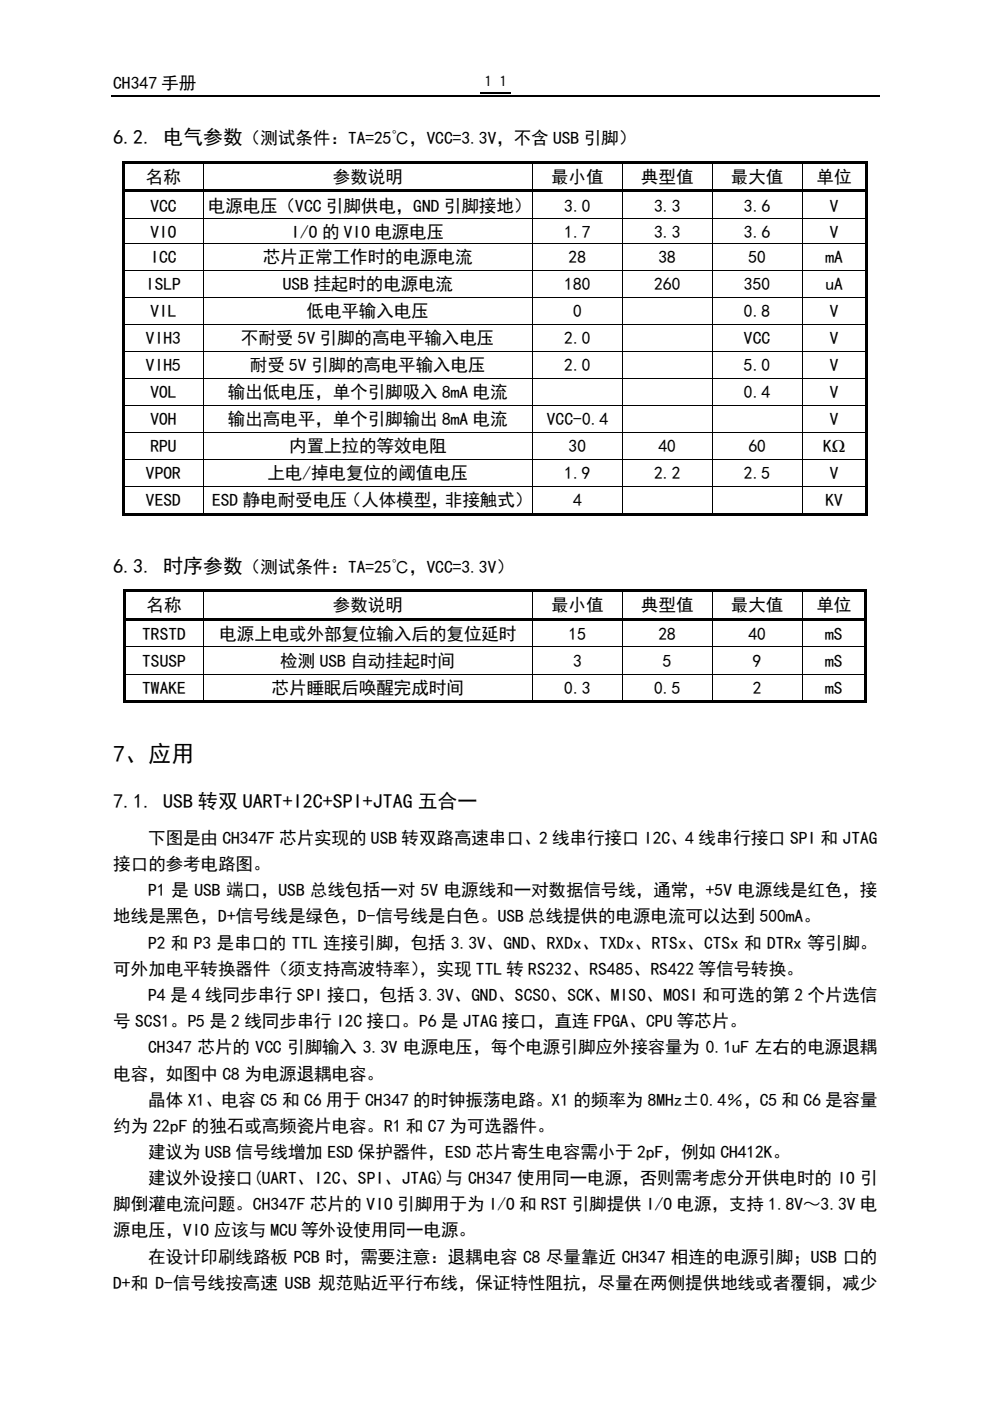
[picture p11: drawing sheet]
<svg xmlns="http://www.w3.org/2000/svg" width="210mm" height="297mm" viewBox="0 0 210 297" stroke-linecap="round" stroke-linejoin="round" font-family="sans-serif">
<defs><g id="words">
<text font-size="5" x="24" y="161.5">7、应用</text>
<g font-size="4.2">
<text x="24" y="30.6">6.2. 电气参数</text>
<text x="24" y="121.4">6.3. 时序参数</text>
<text x="24" y="171.3">7.1. USB 转双 UART+I2C+SPI+JTAG 五合一</text>
</g>
<g font-size="3.7">
<text x="24" y="18.8">CH347 手册</text>
<text x="51.5" y="30.6">（测试条件：TA=25℃，VCC=3.3V，不含 USB 引脚）</text>
<text x="30.9" y="38.8">名称</text>
<text x="70.6" y="38.8">参数说明</text>
<text x="116.8" y="38.8">最小值</text>
<text x="135.9" y="38.8">典型值</text>
<text x="154.9" y="38.8">最大值</text>
<text x="173.1" y="38.8">单位</text>
<text x="31.9" y="44.9">VCC</text>
<text x="44.1" y="44.9">电源电压（VCC 引脚供电，GND 引脚接地）</text>
<text x="119.6" y="44.9">3.0</text>
<text x="138.7" y="44.9">3.3</text>
<text x="157.7" y="44.9">3.6</text>
<text x="175.9" y="44.9">V</text>
<text x="31.9" y="50.4">VIO</text>
<text x="61.8" y="50.4">I/O 的 VIO 电源电压</text>
<text x="119.6" y="50.4">1.7</text>
<text x="138.7" y="50.4">3.3</text>
<text x="157.7" y="50.4">3.6</text>
<text x="175.9" y="50.4">V</text>
<text x="31.9" y="55.8">ICC</text>
<text x="55.7" y="55.8">芯片正常工作时的电源电流</text>
<text x="120.6" y="55.8">28</text>
<text x="139.6" y="55.8">38</text>
<text x="158.7" y="55.8">50</text>
<text x="175" y="55.8">mA</text>
<text x="30.9" y="61.5">ISLP</text>
<text x="59.9" y="61.5">USB 挂起时的电源电流</text>
<text x="119.6" y="61.5">180</text>
<text x="138.7" y="61.5">260</text>
<text x="157.7" y="61.5">350</text>
<text x="175" y="61.5">uA</text>
<text x="31.9" y="67.3">VIL</text>
<text x="65" y="67.3">低电平输入电压</text>
<text x="121.5" y="67.3">0</text>
<text x="157.7" y="67.3">0.8</text>
<text x="175.9" y="67.3">V</text>
<text x="30.9" y="73">VIH3</text>
<text x="51.1" y="73">不耐受 5V 引脚的高电平输入电压</text>
<text x="119.6" y="73">2.0</text>
<text x="157.7" y="73">VCC</text>
<text x="175.9" y="73">V</text>
<text x="30.9" y="78.7">VIH5</text>
<text x="53" y="78.7">耐受 5V 引脚的高电平输入电压</text>
<text x="119.6" y="78.7">2.0</text>
<text x="157.7" y="78.7">5.0</text>
<text x="175.9" y="78.7">V</text>
<text x="31.9" y="84.4">VOL</text>
<text x="48.3" y="84.4">输出低电压，单个引脚吸入 8mA 电流</text>
<text x="157.7" y="84.4">0.4</text>
<text x="175.9" y="84.4">V</text>
<text x="31.9" y="90.2">VOH</text>
<text x="31.9" y="95.9">RPU</text>
<text x="48.3" y="90.2">输出高电平，单个引脚输出 8mA 电流</text>
<text x="61.3" y="95.9">内置上拉的等效电阻</text>
<text x="116" y="90.2">VCC-0.4</text>
<text x="120.6" y="95.9">30</text>
<text x="139.6" y="95.9">40</text>
<text x="158.7" y="95.9">60</text>
<text x="174.5" y="95.9">KΩ</text>
<text x="175.9" y="90.2">V</text>
<text x="30.9" y="101.6">VPOR</text>
<text x="56.7" y="101.6">上电/掉电复位的阈值电压</text>
<text x="119.6" y="101.6">1.9</text>
<text x="138.7" y="101.6">2.2</text>
<text x="157.7" y="101.6">2.5</text>
<text x="175.9" y="101.6">V</text>
<text x="30.9" y="107.3">VESD</text>
<text x="45" y="107.3">ESD 静电耐受电压（人体模型，非接触式）</text>
<text x="121.5" y="107.3">4</text>
<text x="175" y="107.3">KV</text>
<text x="51.5" y="121.4">（测试条件：TA=25℃，VCC=3.3V）</text>
<text x="31.1" y="129.6">名称</text>
<text x="70.6" y="129.6">参数说明</text>
<text x="116.8" y="129.6">最小值</text>
<text x="135.9" y="129.6">典型值</text>
<text x="154.9" y="129.6">最大值</text>
<text x="173.1" y="129.6">单位</text>
<text x="30.1" y="135.7">TRSTD</text>
<text x="46.5" y="135.7">电源上电或外部复位输入后的复位延时</text>
<text x="120.6" y="135.7">15</text>
<text x="139.6" y="135.7">28</text>
<text x="158.7" y="135.7">40</text>
<text x="174.9" y="135.7">mS</text>
<text x="30.1" y="141.4">TSUSP</text>
<text x="59.4" y="141.4">检测 USB 自动挂起时间</text>
<text x="121.5" y="141.4">3</text>
<text x="140.5" y="141.4">5</text>
<text x="159.6" y="141.4">9</text>
<text x="174.9" y="141.4">mS</text>
<text x="30.1" y="147.1">TWAKE</text>
<text x="57.6" y="147.1">芯片睡眠后唤醒完成时间</text>
<text x="119.6" y="147.1">0.3</text>
<text x="138.7" y="147.1">0.5</text>
<text x="159.6" y="147.1">2</text>
<text x="174.9" y="147.1">mS</text>
<text x="31.4" y="178.9">下图是由 CH347F 芯片实现的 USB 转双路高速串口、2 线串行接口 I2C、4 线串行接口 SPI 和 JTAG</text>
<text x="24" y="184.5">接口的参考电路图。</text>
<text x="31.4" y="190">P1 是 USB 端口，USB 总线包括一对 5V 电源线和一对数据信号线，通常，+5V 电源线是红色，接</text>
<text x="24" y="195.6">地线是黑色，D+信号线是绿色，D-信号线是白色。USB 总线提供的电源电流可以达到 500mA。</text>
<text x="31.4" y="201.2">P2 和 P3 是串口的 TTL 连接引脚，包括 3.3V、GND、RXDx、TXDx、RTSx、CTSx 和 DTRx 等引脚。</text>
<text x="24" y="206.7">可外加电平转换器件（须支持高波特率）</text>
<text x="88.9" y="206.7">，实现 TTL 转 RS232、RS485、RS422 等信号转换。</text>
<text x="31.4" y="212.2">P4 是 4 线同步串行 SPI 接口，包括 3.3V、GND、SCS0、SCK、MISO、MOSI 和可选的第 2 个片选信</text>
<text x="24" y="217.8">号 SCS1。P5 是 2 线同步串行 I2C 接口。P6 是 JTAG 接口，直连 FPGA、CPU 等芯片。</text>
<text x="31.4" y="223.3">CH347 芯片的 VCC 引脚输入 3.3V 电源电压，每个电源引脚应外接容量为 0.1uF 左右的电源退耦</text>
<text x="24" y="228.9">电容，如图中 C8 为电源退耦电容。</text>
<text x="24" y="240">约为 22pF 的独石或高频瓷片电容。R1 和 C7 为可选器件。</text>
<text x="31.4" y="234.4">晶体 X1、电容 C5 和 C6 用于 CH347 的时钟振荡电路。X1 的频率为 8MHz±0.4％，C5 和 C6 是容量</text>
<text x="31.4" y="245.5">建议为 USB 信号线增加 ESD 保护器件，ESD 芯片寄生电容需小于 2pF，例如 CH412K。</text>
<text x="31.4" y="251.1">建议外设接口(UART、I2C、SPI、JTAG)与 CH347 使用同一电源，否则需考虑分开供电时的 IO 引</text>
<text x="24" y="256.6">脚倒灌电流问题。CH347F 芯片的 VIO 引脚用于为 I/O 和 RST 引脚提供 I/O 电源，支持 1.8V～3.3V 电</text>
<text x="24" y="262.2">源电压，VIO 应该与 MCU 等外设使用同一电源。</text>
<text x="31.4" y="267.7">在设计印刷线路板 PCB 时，需要注意：退耦电容 C8 尽量靠近 CH347 相连的电源引脚；USB 口的</text>
<text x="24" y="273.3">D+和 D-信号线按高速 USB 规范贴近平行布线，保证特性阻抗，尽量在两侧提供地线或者覆铜，减少</text>
</g>
<text font-size="3.2" x="101.8" y="18.2">１１</text>
</g></defs>
<path d="M101.8 19.7h6.4M23.5 20.3h163" fill="none" stroke="#000" stroke-width=".25"/>
<g fill="#000">
<path d="M26 34.1h.5v.6h-.5zM26 34.1h.5v.5h-.5zM26.5 34.1h16.5v.5h-16.5zM43 34.6l.1 .1zM43 34.1h.5v.5h-.5zM43.5 34.1h69.3v.5h-69.3zM112.8 34.6l.2 .1zM112.8 34.1h.5v.5h-.5zM113.3 34.1h18.6v.5h-18.6zM131.9 34.6l.1 .1zM131.9 34.1h.5v.5h-.5zM132.4 34.1h18.5v.5h-18.5z"/>
<path d="M150.9 34.6l.2 .1zM150.9 34.1h.5v.5h-.5zM151.4 34.1h18.6v.5h-18.6zM170 34.6l.1 .1zM170 34.1h.5v.5h-.5zM170.5 34.1h12.9v.5h-12.9zM183.4 34.1h.5v.6h-.5zM183.4 34.1h.5v.5h-.5zM26 34.7h.5v5.5h-.5zM26 40.2h.5v.6h-.5zM26 40.8h.5v5.5h-.5zM26 46.3h.5v.2h-.5z"/>
<path d="M26 46.5h.5v5h-.5zM26 51.5h.5v.2h-.5zM26 51.7h.5v5.5h-.5zM26 57.2h.5v.2h-.5zM26.5 40.2h16.5v.5h-16.5zM43 40.7l.1 .1zM43 40.2h.5v.5h-.5zM43 46.3h.1v.2h-.1zM43 51.5h.1v.2h-.1zM43 57.2h.1v.2h-.1zM43.5 40.2h69.3v.5h-69.3zM112.8 40.7l.2 .1z"/>
<path d="M112.8 40.2h.5v.5h-.5zM112.8 46.3h.2v.2h-.2zM112.8 51.5h.2v.2h-.2zM112.8 57.2h.2v.2h-.2zM113.3 40.2h18.6v.5h-18.6zM131.9 40.7l.1 .1zM131.9 40.2h.5v.5h-.5zM131.9 46.3h.1v.2h-.1zM131.9 51.5h.1v.2h-.1zM131.9 57.2h.1v.2h-.1zM132.4 40.2h18.5v.5h-18.5zM150.9 40.7l.2 .1z"/>
<path d="M150.9 40.2h.5v.5h-.5zM150.9 46.3h.2v.2h-.2zM150.9 51.5h.2v.2h-.2zM150.9 57.2h.2v.2h-.2zM151.4 40.2h18.6v.5h-18.6zM170 40.7l.1 .1zM170 40.2h.5v.5h-.5zM170 46.3h.1v.2h-.1zM170 51.5h.1v.2h-.1zM170 57.2h.1v.2h-.1zM170.5 40.2h12.9v.5h-12.9zM183.4 34.7h.5v5.5h-.5z"/>
<path d="M183.4 40.2h.5v.6h-.5zM183.4 40.8h.5v5.5h-.5zM183.4 46.3h.5v.2h-.5zM183.4 46.5h.5v5h-.5zM183.4 51.5h.5v.2h-.5zM183.4 51.7h.5v5.5h-.5zM183.4 57.2h.5v.2h-.5zM26 57.4h.5v5.5h-.5zM26 62.9h.5v.2h-.5zM26 63.1h.5v5.6h-.5zM26 68.7h.5v.2h-.5zM26 68.9h.5v5.5h-.5z"/>
<path d="M26 74.4h.5v.2h-.5zM43 62.9h.1v.2h-.1zM43 68.7h.1v.2h-.1zM43 74.4h.1v.2h-.1zM112.8 62.9h.2v.2h-.2zM112.8 68.7h.2v.2h-.2zM112.8 74.4h.2v.2h-.2zM131.9 62.9h.1v.2h-.1zM131.9 68.7h.1v.2h-.1zM131.9 74.4h.1v.2h-.1zM150.9 62.9h.2v.2h-.2zM150.9 68.7h.2v.2h-.2z"/>
<path d="M150.9 74.4h.2v.2h-.2zM170 62.9h.1v.2h-.1zM170 68.7h.1v.2h-.1zM170 74.4h.1v.2h-.1zM183.4 57.4h.5v5.5h-.5zM183.4 62.9h.5v.2h-.5zM183.4 63.1h.5v5.6h-.5zM183.4 68.7h.5v.2h-.5zM183.4 68.9h.5v5.5h-.5zM183.4 74.4h.5v.2h-.5zM26 74.6h.5v5.5h-.5zM26 80.1h.5v.2h-.5z"/>
<path d="M26 80.3h.5v5.5h-.5zM26 85.8h.5v.2h-.5zM26 86h.5v5.6h-.5zM26 91.6h.5v.2h-.5zM26 91.8h.5v5.5h-.5zM26 97.3h.5v.2h-.5zM43 80.1h.1v.2h-.1zM43 85.8h.1v.2h-.1zM43 91.6h.1v.2h-.1zM43 97.3h.1v.2h-.1zM112.8 80.1h.2v.2h-.2zM112.8 85.8h.2v.2h-.2z"/>
<path d="M112.8 91.6h.2v.2h-.2zM112.8 97.3h.2v.2h-.2zM131.9 80.1h.1v.2h-.1zM131.9 85.8h.1v.2h-.1zM131.9 91.6h.1v.2h-.1zM131.9 97.3h.1v.2h-.1zM150.9 80.1h.2v.2h-.2zM150.9 85.8h.2v.2h-.2zM150.9 91.6h.2v.2h-.2zM150.9 97.3h.2v.2h-.2zM170 80.1h.1v.2h-.1zM170 85.8h.1v.2h-.1z"/>
<path d="M170 91.6h.1v.2h-.1zM170 97.3h.1v.2h-.1zM183.4 74.6h.5v5.5h-.5zM183.4 80.1h.5v.2h-.5zM183.4 80.3h.5v5.5h-.5zM183.4 85.8h.5v.2h-.5zM183.4 86h.5v5.6h-.5zM183.4 91.6h.5v.2h-.5zM183.4 91.8h.5v5.5h-.5zM183.4 97.3h.5v.2h-.5zM26 97.5h.5v5.5h-.5zM26 103h.5v.2h-.5z"/>
<path d="M26 103.2h.5v5.5h-.5zM26 108.7h.5v.5h-.5zM26.5 108.7h16.5v.5h-16.5zM43 103h.1v.2h-.1zM43 108.7h.5v.5h-.5zM43.5 108.7h69.3v.5h-69.3zM112.8 103h.2v.2h-.2zM112.8 108.7h.5v.5h-.5zM113.3 108.7h18.6v.5h-18.6zM131.9 103h.1v.2h-.1zM131.9 108.7h.5v.5h-.5zM132.4 108.7h18.5v.5h-18.5z"/>
<path d="M150.9 103h.2v.2h-.2zM150.9 108.7h.5v.5h-.5zM151.4 108.7h18.6v.5h-18.6zM170 103h.1v.2h-.1zM170 108.7h.5v.5h-.5zM170.5 108.7h12.9v.5h-12.9zM183.4 97.5h.5v5.5h-.5zM183.4 103h.5v.2h-.5zM183.4 103.2h.5v5.5h-.5zM183.4 108.7h.5v.5h-.5zM26.2 124.9h.5v.6h-.5zM26.2 124.9h.5v.5h-.5z"/>
<path d="M26.2 125.5h.5v5.5h-.5zM26.2 131h.5v.6h-.5zM26.2 131.6h.5v5.5h-.5zM26.2 137.1h.5v.1h-.5zM26.7 124.9h16.3v.5h-16.3zM26.7 131h16.3v.5h-16.3zM43 125.4l.1 .1zM43 124.9h.5v.5h-.5zM43 131.5l.1 .1zM43 131h.5v.5h-.5zM43 137.1h.1v.1h-.1zM43.5 124.9h69.3v.5h-69.3z"/>
<path d="M43.5 131h69.3v.5h-69.3zM112.8 125.4l.2 .1zM112.8 124.9h.5v.5h-.5zM112.8 131.5l.2 .1zM112.8 131h.5v.5h-.5zM112.8 137.1h.2v.1h-.2zM113.3 124.9h18.6v.5h-18.6zM113.3 131h18.6v.5h-18.6zM131.9 125.4l.1 .1zM131.9 124.9h.5v.5h-.5zM131.9 131.5l.1 .1zM131.9 131h.5v.5h-.5z"/>
<path d="M131.9 137.1h.1v.1h-.1zM132.4 124.9h18.5v.5h-18.5zM132.4 131h18.5v.5h-18.5zM150.9 125.4l.2 .1zM150.9 124.9h.5v.5h-.5zM150.9 131.5l.2 .1zM150.9 131h.5v.5h-.5zM150.9 137.1h.2v.1h-.2zM151.4 124.9h18.6v.5h-18.6zM151.4 131h18.6v.5h-18.6zM170 125.4l.1 .1zM170 124.9h.5v.5h-.5z"/>
<path d="M170 131.5l.1 .1zM170 131h.5v.5h-.5zM170 137.1h.1v.1h-.1zM170.5 124.9h12.8v.5h-12.8zM170.5 131h12.8v.5h-12.8zM183.3 124.9h.5v.6h-.5zM183.3 124.9h.5v.5h-.5zM183.3 125.5h.5v5.5h-.5zM183.3 131h.5v.6h-.5zM183.3 131.6h.5v5.5h-.5zM183.3 137.1h.5v.1h-.5zM26.2 137.2h.5v5.6h-.5z"/>
<path d="M26.2 142.8h.5v.2h-.5zM26.2 143h.5v5.5h-.5zM26.2 148.5h.5v.5h-.5zM26.7 148.5h16.3v.5h-16.3zM43 142.8h.1v.2h-.1zM43 148.5h.5v.5h-.5zM43.5 148.5h69.3v.5h-69.3zM112.8 142.8h.2v.2h-.2zM112.8 148.5h.5v.5h-.5zM113.3 148.5h18.6v.5h-18.6zM131.9 142.8h.1v.2h-.1zM131.9 148.5h.5v.5h-.5z"/>
<path d="M132.4 148.5h18.5v.5h-18.5zM150.9 142.8h.2v.2h-.2zM150.9 148.5h.5v.5h-.5zM151.4 148.5h18.6v.5h-18.6zM170 142.8h.1v.2h-.1zM170 148.5h.5v.5h-.5zM170.5 148.5h12.8v.5h-12.8zM183.3 137.2h.5v5.6h-.5zM183.3 142.8h.5v.2h-.5zM183.3 143h.5v5.5h-.5zM183.3 148.5h.5v.5h-.5z"/>
</g>
<g fill="none" stroke="#000" stroke-width=".21">
<path d="M43.1 34.7v5.5M112.9 34.7v5.5M132 34.7v5.5M151 34.7v5.5M170.1 34.7v5.5M26.5 46.4h16.5M26.5 51.6h16.5M26.5 57.3h16.5M43.1 40.8v5.5M43.1 46.5v5M43.1 51.7v5.5M43.1 57.4v5.5"/>
<path d="M43.1 46.4h69.7M43.1 51.6h69.7M43.1 57.3h69.7M112.9 40.8v5.5M112.9 46.5v5M112.9 51.7v5.5M112.9 57.4v5.5M113 46.4h18.9M113 51.6h18.9M113 57.3h18.9M132 40.8v5.5M132 46.5v5"/>
<path d="M132 51.7v5.5M132 57.4v5.5M132 46.4h18.9M132 51.6h18.9M132 57.3h18.9M151 40.8v5.5M151 46.5v5M151 51.7v5.5M151 57.4v5.5M151.1 46.4h18.9M151.1 51.6h18.9M151.1 57.3h18.9"/>
<path d="M170.1 40.8v5.5M170.1 46.5v5M170.1 51.7v5.5M170.1 57.4v5.5M170.1 46.4h13.3M170.1 51.6h13.3M170.1 57.3h13.3M26.5 63h16.5M26.5 68.8h16.5M26.5 74.5h16.5M43.1 63.1v5.6M43.1 68.9v5.5"/>
<path d="M43.1 74.6v5.5M43.1 63h69.7M43.1 68.8h69.7M43.1 74.5h69.7M112.9 63.1v5.6M112.9 68.9v5.5M112.9 74.6v5.5M113 63h18.9M113 68.8h18.9M113 74.5h18.9M132 63.1v5.6M132 68.9v5.5"/>
<path d="M132 74.6v5.5M132 63h18.9M132 68.8h18.9M132 74.5h18.9M151 63.1v5.6M151 68.9v5.5M151 74.6v5.5M151.1 63h18.9M151.1 68.8h18.9M151.1 74.5h18.9M170.1 63.1v5.6M170.1 68.9v5.5"/>
<path d="M170.1 74.6v5.5M170.1 63h13.3M170.1 68.8h13.3M170.1 74.5h13.3M26.5 80.2h16.5M26.5 85.9h16.5M26.5 91.7h16.5M26.5 97.4h16.5M43.1 80.3v5.5M43.1 86v5.6M43.1 91.8v5.5M43.1 97.5v5.5"/>
<path d="M43.1 80.2h69.7M43.1 85.9h69.7M43.1 91.7h69.7M43.1 97.4h69.7M112.9 80.3v5.5M112.9 86v5.6M112.9 91.8v5.5M112.9 97.5v5.5M113 80.2h18.9M113 85.9h18.9M113 91.7h18.9M113 97.4h18.9"/>
<path d="M132 80.3v5.5M132 86v5.6M132 91.8v5.5M132 97.5v5.5M132 80.2h18.9M132 85.9h18.9M132 91.7h18.9M132 97.4h18.9M151 80.3v5.5M151 86v5.6M151 91.8v5.5M151 97.5v5.5"/>
<path d="M151.1 80.2h18.9M151.1 85.9h18.9M151.1 91.7h18.9M151.1 97.4h18.9M170.1 80.3v5.5M170.1 86v5.6M170.1 91.8v5.5M170.1 97.5v5.5M170.1 80.2h13.3M170.1 85.9h13.3M170.1 91.7h13.3M170.1 97.4h13.3"/>
<path d="M26.5 103.1h16.5M43.1 103.2v5.5M43.1 103.1h69.7M112.9 103.2v5.5M113 103.1h18.9M132 103.2v5.5M132 103.1h18.9M151 103.2v5.5M151.1 103.1h18.9M170.1 103.2v5.5M170.1 103.1h13.3M26.7 137.1h16.3"/>
<path d="M43.1 125.5v5.5M43.1 131.6v5.5M43.1 137.2v5.6M43.1 137.1h69.7M112.9 125.5v5.5M112.9 131.6v5.5M112.9 137.2v5.6M113 137.1h18.9M132 125.5v5.5M132 131.6v5.5M132 137.2v5.6M132 137.1h18.9"/>
<path d="M151 125.5v5.5M151 131.6v5.5M151 137.2v5.6M151.1 137.1h18.9M170.1 125.5v5.5M170.1 131.6v5.5M170.1 137.2v5.6M170.1 137.1h13.2M26.7 142.9h16.3M43.1 143v5.5M43.1 142.9h69.7M112.9 143v5.5"/>
<path d="M113 142.9h18.9M132 143v5.5M132 142.9h18.9M151 143v5.5M151.1 142.9h18.9M170.1 143v5.5M170.1 142.9h13.2"/>
</g>
<use href="#words"/>
</svg>
